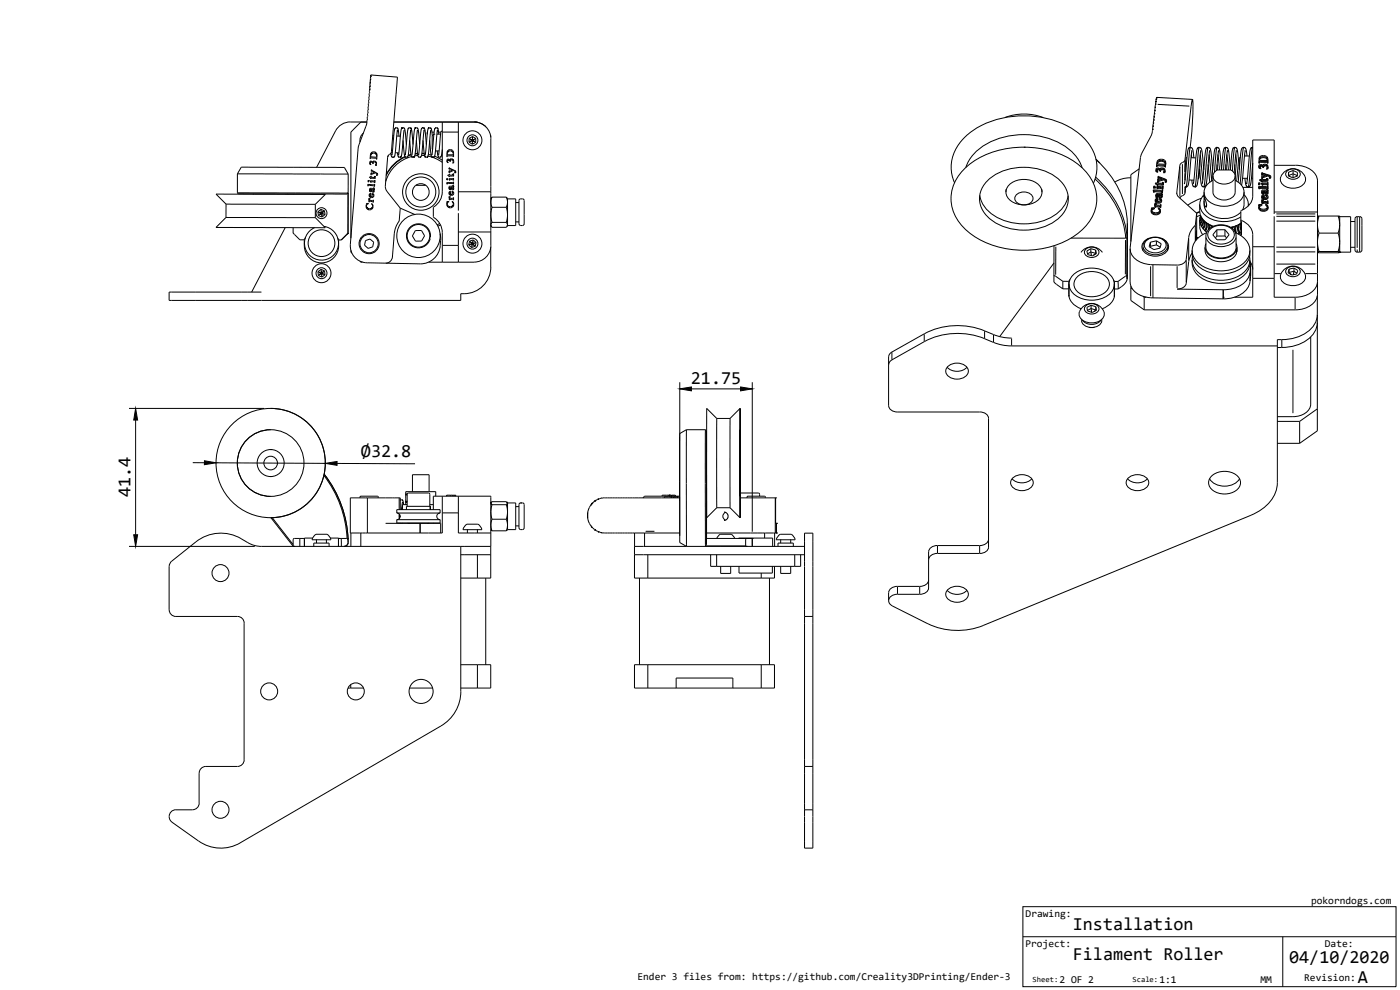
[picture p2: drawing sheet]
<svg xmlns="http://www.w3.org/2000/svg" width="420mm" height="297mm" viewBox="0 0 420 297" stroke-linecap="round" stroke-linejoin="round" font-family="sans-serif">
<defs><g id="words">
<g font-size="5.5">
<text x="207.3" y="115.1">21.75</text>
<text x="108.3" y="137">Ø32.8</text>
<text x="39.2" y="149.3" transform="rotate(-90 39.2 149.3)">41.4</text>
<text x="322" y="279">Installation</text>
<text x="322" y="288">Filament Roller</text>
<text x="386.9" y="289.1">04/10/2020</text>
<text x="407.5" y="295">A</text>
</g>
<g font-size="3.1">
<text x="307.8" y="275.2">Drawing:</text>
<text x="393.5" y="271.2">pokorndogs.com</text>
<text x="307.7" y="284.2">Project:</text>
<text x="397.6" y="284.1">Date:</text>
<text x="191.3" y="294.1">Ender 3 files from: https://github.com/Creality3DPrinting/Ender-3</text>
<text x="318" y="295">2 OF 2</text>
<text x="348" y="295">1:1</text>
<text x="378.2" y="295">MM</text>
<text x="391.4" y="294.2">Revision:</text>
</g>
<g font-size="2.4">
<text x="309.9" y="294.7">Sheet:</text>
<text x="339.9" y="294.7">Scale:</text>
</g>
</g></defs>
<!-- layer: Visible -->
<g fill="none" stroke="#000" stroke-width=".3">
<path d="M100.7 39.3l-5.7 10.9M108.3 36.6l-3 3v31.9M109.1 39.9l-.9 1.2-.1 1.5M110.1 36.6h-5a5 5 0 0 0-4.4 2.7M110.2 35l-.3 2.6-2.4 6.8-2.4 29a5.1 5.1 0 0 0 4.7 5.4M110.3 34.5v.1M110.3 34.5v.5M110.3 34v.5M110.4 34h-.1M110.4 33.5v.5M110.6 31l-.2 2.6M110.6 30.5v.5"/>
<path d="M110.6 30v.5M110.7 30h.1M110.8 28.5l-.1 1.5M110.8 28v.5M111 26.6h.1M111 26.6l-.1 1.4M111 26.1l-.1 .4M111 26.1h.1M111.2 23.5l.1-1 8 .6-1.8 22.4-1.1 1.6-.8 8.8M111.2 23.6h.1M111.2 23.6l-.2 2.4M118.2 36.6l25.2 .1"/>
<path d="M119.3 39l-.7 7-.4 1.1-.6-.1-.3-1M121.3 39l-.7 7.4-.4 .8-.6-.1-.3-1.2M123.3 39l-.7 7.4-.2 .6-.4 .2-.3-.1-.3-.5-.5-4.5M125.3 39l-.7 7.4-.2 .5-.3 .3-.5-.2-.2-.6-.4-4.3M127.3 39l-.7 7.2-.2 .7-.4 .3-.3-.1-.3-.5-.5-4.5M128.3 39.7l-.1 .6M129.3 39l-.7 7.4-.2 .5-.3 .3-.5-.2-.2-.6-.4-4.3M129.6 39.7h.7M131.3 39l-.7 7.2-.2 .7-.4 .3-.3-.1-.3-.5-.5-4.5M131.6 39.7h.7M132.3 39.7l-.7 6.8M132.7 36.6v20.9a6.1 6.1 0 0 1-2.7 4.8v2.7a6 6 0 0 1 2.7 4.8"/>
<path d="M132.7 39.6h4.9M132.7 39.4l-.4 .3M137.6 36.6v26.6M145.8 38.1l-1.8-1.2-1.7-.3a5.1 5.1 0 0 1 5 5M301.6 35.3a16.1 16.1 0 0 1 11.5 0M345.9 38.6l-.3 1.9-3.3 6.4-3.1 27.4a4.9 4.9 0 0 0 4.1 4.7l2.7 .4M345.9 38.6v.4M346 37.6v.5M346 38l-.1 .6M346.1 37.7l-.1 .4M346.1 36.7v.4M346.1 37.1v.6"/>
<path d="M346.2 35.8v.4M346.2 36.2l-.1 .5M346.3 35.8l-.1 .4M346.3 35.3v.5M346.4 35.2l-.1 .1M346.4 34.8v.4M346.5 33.9v.4M346.5 34.3l-.1 .9M346.5 33.4v.5M346.6 32.9v.5M346.6 33.3l-.1 .1M346.6 32.9v.1"/>
<path d="M346.6 33v.4M346.7 32l-.1 .9M346.8 31.5l-.1 .9M346.8 31.1v.4M346.8 30.6v.4M346.9 30.6l-.1 .1M346.9 30.3v.3M347 29.9l-.1 .3M347 29.6v.1M347 29.6v.3M347 29.7v.2M347.1 29.4l-.1 .2"/>
<path d="M347 29.4h.1M347.1 29.3v.1M347.2 29.2h.1M347.2 29.2l-.1 .1M347.2 29.2l10.7 .6M357.5 31.9l-1.9 16.1M357.5 31.9l.4-2.1 .1 3.9-.5 8.1M71.2 52.2l1.2-2h2h29l1.1 2M71.2 52.2h33.3M71.2 57.9h33.3M71.2 57.9a2.97 2.97 0 0 0 2.3 .3h30.6l.4-.3M71.2 52.2v5.7"/>
<path d="M76 58.2l.1 .1M86.5 58.2l-.1 .1M88 58.2v.1M104.5 57.9l-.1 12.1M104.5 52.2v17.8M110.3 55.3l2 .2 .2-.2-.1 .7-.2-.3-1.5-.1-.2 .2zM110.7 59.6l.3 .1-.1 .3 .2 .2h.8l.2-.2-.1 .7-.2-.2-.7-.1-.3 .2-.1-.5h.3zM110.8 53.1l.5 .1v-.4l.1 .4h1v-.3l.2 .4-.2 .2-1-.1-.1 .3zM110.9 58.2l.5-.2-.1 1h.2l.4-.2 .1-.5-.3-.2h.2l.3 .4-.1 .5-.3 .3-.7-.1-.3-.5zM110.9 58.5l.4-.1-.1 .6-.2-.1zM111 48.5l.4-.1 .4 .3 .3-.3h.4l.4 .4v.7h-.2l.2-.6-.3-.3-.5 .1-.2 .5-.2-.5h-.5l.1 .8-.3-.4zM111 56.6h1.1v-.3l.1 .1v1.1l-.4 .1-.2-.3a.35 .35 0 0 0 0-.4 .35 .35 0 0 0-.5-.1l-.1 .3 .4 .2-.1 .2-.4-.3z"/>
<path d="M111.1 47.7h.1M111.1 54.2l1.3 .1 .1-.2-.1 .7-.1-.2-.6-.1-.4 .2zM111.3 52.5h.1M111.4 45.9l.7-.3 .8 .3 .2 .5v1.4l-.3-.3-1.4-.1-.3 .3zM111.4 50.9l1.7 1 .2 .7-.3-.1 .1-.4-.4-.3-1.4 .7 .1-.7 .2 .2 .8-.3-.8-.4-.2 .1zM111.4 46.2l.5-.3 .8 .2 .3 .4v.7l-1.7-.1zM111.5 56.8h.5l.1 .5h-.3zM111.9 49.2h.1M112.4 52.9h.1M112.4 54.8h.1M115.7 55.9l.4 1.4 4 5.1M116.5 46.7l-.1 .3"/>
<path d="M117.4 45.7h.3M117.9 40.7h.3M118.6 45.8l1.1 .1M119.1 40.8l1.1 .1M119.7 40.9l-.3-2.2-.2-.3-.4-.1-.3 .4-.2 .9-.7 6.9M121.5 47a11.6 11.6 0 0 0-5.6 5.4M121.6 47.1a11.5 11.5 0 0 0-5.7 5.6M122 43.4l-.5-4.4-.2-.6-.5-.1-.3 .3-.2 .8-.7 7.1M123.4 46.3l-.9 .3M123.4 46.5l-.9 .3M123.5 47a11 11 0 0 0-7.7 7.4M124 43.4l-.5-4.4-.2-.6-.5-.1-.3 .4-.2 .9-.7 6.9"/>
<path d="M124.8 55.6h3M124.8 55.6a2.51 2.51 0 0 1 3 0M125.3 46l-.7 .1M125.3 46.1l-.7 .1M125.4 46.7l-.9 .1M126 43.4l-.5-4.4-.2-.6-.5-.1-.3 .3-.2 .8-.7 7.1M126.5 46.6l.9 .1M126.6 46.1l.7 .1M126.6 46h.7M127.8 55.6a2.51 2.51 0 0 1 .3 3.7 2.51 2.51 0 0 1-3.7 0 2.51 2.51 0 0 1 .4-3.7M128 43.4l-.5-4.4-.2-.6-.5-.1-.5 .9-.7 7.3M128.5 46.8l2.5 .9 1.7 1"/>
<path d="M128.6 46.3l.8 .2M129.7 40.8l.1 4.1M129.7 40.7l-.2-2-.3-.4h-.4l-.5 1.1-.7 7.1M130.2 40.2h.1M130.2 40.2v.1M130.2 40.2l-.5 .6M130.4 46.9l2.3 1.2M130.7 45.3h1.1M131.1 40.2h1.1M131.7 40.2l-.3-1.6-.3-.3-.4 .1-.4 1.4-.7 6.7M132.7 45.3h.1M132.7 44.9l-.2 1.8-.4 .5-.4-.1-.2-.3-.3-1.5"/>
<path d="M134.2 47.9l.4-.1 .4 .3 .3-.4h.4l.4 .4v.7l-.2-.1 .1-.6-.5-.2-.4 .6-.2-.4h-.4l-.2 .4 .2 .3-.4-.3zM134.3 52.5h.5v-.3l.1 .3h1v-.3l.2 .2-.1 .4h-1.1v.3zM134.6 45.4l.4-.1 .7 .1 .3 .4v.6h-1.7v-.5zM134.8 50.3h.1M134.8 50.3v.5M134.8 51.9h.1M134.8 50.8h.1M134.8 51.2h.1M134.8 56l1.2-.3 .1 1.1-.4 .1-.3-.3a.35 .35 0 0 0 0-.4 .35 .35 0 0 0-.4 0l-.2 .3 .4 .2-.1 .2-.3-.3zM134.8 57.6l.5-.2v1h.2l.4-.4-.3-.6 .2 .1 .4 .4-.1 .5-.5 .2-.5-.1-.4-.4zM134.8 50.3l1.7 .9 .3 .3-.3 .3v-.4l-.4-.3-1.3 .8M134.8 51.2v.7"/>
<path d="M134.9 50.7l-.1 .1M134.9 50.6h.1M134.9 50.6l.9 .4-.8 .4-.2-.1M134.9 57.8l.3-.1v.7l-.3-.2zM135.1 48.5h.1M135.2 56.1h.1M135.3 56.1h.5l.1 .5h-.3zM135.6 57.4h.1M136.1 59.3l-.1 .2h-.8l-.3-.2 .1-.3-.3 .1 .3 .4h-.3l.2 .5 .1-.2h1l.1 .2M136.1 54.6l-.2 .2h-1.9l.2 .5 .1-.3h1.7l.1 .3M136.1 53.4l-.1 .2h-1.3l.2 .5 .1-.2h.3h.7l.1 .2M136.1 47l-.2-.2h-1.6l-.2 .3 .1-1.5 .2-.4 .9-.3 .6 .4 .2 1.8"/>
<path d="M136.1 54.1h.1M136.1 59.3h.1M136.1 55.3h.1M136.1 54.6h.1M136.1 53.4h.1M136.1 47.1h.1M136.1 53.4v.7M136.1 54.6v.7M136.1 59.3v.7M137.6 57.5h9.7M140.8 42.7l1 .6M140.8 41.5l.9 .6"/>
<path d="M140.8 41.5v1.2M141.7 42.1l-.9 .6M141.7 42.1h.1M141.8 42.1h-.1M141.8 42.1h.1M141.8 42.1l1 .6M141.8 42.1v1.2M141.8 41v1.1M141.8 41l-1 .5M141.8 41l1 .6M142.8 42.7l-1 .6M142.8 41.6l-1 .5"/>
<path d="M142.8 41.6v1.1M147.2 40.5l.1 .6M147.3 41.6v15.9M147.3 57.5v12.1M147.7 59.1l-.4 1.5 .4 1.6M147.7 59.1l-.4 .6M147.7 59.1h4.3M152 59.1l.3 .6M152 59.1l.3 1.6M152.3 59.7v1M152.3 59.7h2.5v8h-2.5M155.8 59.9l1-.2 .5 .5v7l-.2 .4-.8 .1a1.18 1.18 0 0 1-.6-1.5z"/>
<path d="M286.5 54.8a12.1 12.1 0 0 1 4-14.5 28.5 28.5 0 0 1 29.7-2.6 15.1 15.1 0 0 1 9 12.1 11.3 11.3 0 0 1-1.1 5.2M289.4 50.7a27.3 27.3 0 0 1 25.5-5.6 19.4 19.4 0 0 1 13.5 10.4 12.1 12.1 0 0 1-4.4 14.1 28.2 28.2 0 0 1-33.4 0 12.1 12.1 0 0 1-1.2-18.9zM289.9 50.2a15.8 15.8 0 0 1 12.6-9.3 22 22 0 0 1 19.8 5.2 11 11 0 0 1 2.5 4.3M294 58.6a10.8 10.8 0 0 0 8.8 8 16.4 16.4 0 0 0 15.8-3.8 7.8 7.8 0 0 0 2-4.1M296 54.5a16.7 16.7 0 0 1 22.5 .1 7.5 7.5 0 0 1-1.8 11.7 17.2 17.2 0 0 1-19.8-.8 7.3 7.3 0 0 1-.9-11zM301.9 56.8v.8M305.1 58.3a3.2 3.2 0 0 1 4.9 .8 2.22 2.22 0 0 1-2.7 2.4 2.1 2.1 0 0 1-2.5-2.8zM307.3 44.2h.1M307.4 44.2h.1M312.7 56.8v.9M328.6 53.7a27 27 0 0 1 9.2 17.8M328.8 53.1a27.2 27.2 0 0 1 9.5 18.3"/>
<path d="M328.9 47.8l1.2 1.1M328.9 47.8a27 27 0 0 1 9.4 19.1v16.8M339.4 53.3a8.5 8.5 0 0 0-4.8 1.3M341.9 50.7l-2.5 1.7v20.1M346.1 57l.2 .5M346.2 56l.2 .5M346.2 56l.2 .2M346.2 56l.3-.1 .1 .1M346.3 57.5v.2M346.3 57.3v.2M346.3 57.3h2.2l.3 .3M346.3 57.3v.4"/>
<path d="M346.4 57.6l2.4 .1M346.4 56.2v.3M346.6 56.3l-.2 .2M346.6 56.3h.1M346.6 56l-.2 .2M346.6 56v.3M346.8 55v.2l.2 .1M346.8 55l.2 .1M346.8 54.9v.1M346.9 58.6v.5l.4 .2M346.9 50.9l.1 .5 .4 .3M347 58.6v.1"/>
<path d="M347 58.6h.1M347 55.3l.4 .4M347 55.1l.4 .3M347 55.1v.2M347 58.7l.5 .2M347.1 49.7l.3-1.5 .6-.4h.8l1 .6-.1 1.5M347.1 49.7l.1 .3M347.1 59.8h.2v.7l-.5-.4M347.1 59.8l-.3 .3M347.1 59.8v.3M347.2 51l.2 .4M347.2 51h.1"/>
<path d="M347.2 49.7v.3M347.2 56l.1 .4M347.2 49.7h-.1M347.3 49.8l2.3 .1M347.3 49.8l-.1 .2M347.3 49.5l-.1 .2M347.3 49.5l2.3 .1M347.3 49.5v.3M347.3 59v.3M347.3 48.9v.1M347.4 55.7h.1M347.4 55.4v.3"/>
<path d="M347.4 56.3v.1M347.4 51.4l-.5-.3 .2-.6 .4-.1 .6 .3 .8-.3 .7 .4v.6l-.2 .2M347.4 56.7h-.1M347.4 51.4v.3M347.4 56.3l-.1 .4M347.4 56.4h-.1M347.4 54.3l.2 .2M347.4 54.3h.1M347.4 51.4h.1M347.5 55.2l-.1 .2M347.5 55.2l-.1 .5M347.5 55.2l1.2 .1"/>
<path d="M347.5 58.9l-.2 .4M347.5 58.9l-.2 .1M347.5 59.5l-.6 .1-.2 .6 .3 .3 .6 .2M347.5 59.5v1l.8-.4v-.3l-.4-.2M347.5 59.5l-.1 1M347.5 56.5l1.4 .2M347.5 56.5h-.1M347.5 56.2l-.1 .1M347.5 56.2l1.3 .1 .1 .2M347.5 54.6v.3l1.3 .1 .2-.1-.2-.2M347.5 54.6v.4M347.5 56.2v.3"/>
<path d="M347.5 54.6l-.2 .3h-.5M347.5 53.3l.2-.5 2 .9 .4 .4-.2 .3M347.5 53.3l.1 .3M347.5 53.3h.1M347.6 58.6l.4 .8M347.6 58.6l-.6 .1M347.6 58.3l-.6 .3M347.6 58.3l.4 .8M347.6 54.2l-.1 .1M347.6 53.7v.1M347.6 54.2v.3M347.6 58.3v.3"/>
<path d="M347.6 53.7h.1M347.6 53.7l-.2 .6M347.6 53.3v.3M347.6 51l.4 .1 .2 .3M347.6 51l-.4 .1M347.6 50.7l-.4 .3M347.6 50.7l.5 .1 .1 .4M347.6 50.7v.3M347.7 54.4l-.1 .1M347.7 54.2h-.1M347.7 54.2v.2M347.7 53.5l-.1 .1"/>
<path d="M347.7 53.2l-.1 .1M347.7 53.2h.1M347.7 53.2v.3M347.7 53.4l.2 .1M347.7 53.4v.1M347.7 53.2h.2M347.7 53.2v.2M347.8 54.4h-.1M347.8 54.1l-.1 .1M347.8 58.6l.6 .1M347.8 54.1v.3M347.9 53.2l.9 .4-1.1 .3-.1-.2"/>
<path d="M347.9 53.5l.5 .2M347.9 53.2v.3M347.9 59.6v.3l.4 .2M347.9 59.6l.5 .1 .2 .5-.4 .4-.6 .1M348 59.4h.2M348 59.1h.2M348 59.1v.3M348.2 51.4h.1M348.2 51.2v.2M348.2 59.1v.3M348.3 51.1v.3M348.3 51.1l-.1 .1"/>
<path d="M348.4 58.4l.1 .2-.1 .3-.6-.3M348.4 58.4l-.7-.1 .1 .3M348.4 58.7l.1 .1M348.4 58.4v.3M348.4 57.9l.4 .4M348.4 57.9l.2 .1M348.4 57.9v.2M348.5 51l-.2 .4M348.5 50.7l-.2 .4M348.5 50.7v.3M348.6 58l-1.5 .2-.2 .5 .4 .3M348.6 58v.1"/>
<path d="M348.6 48.1l1 .4v.8l-2.2-.1-.1-.3M348.6 48.1l-.9 .2-.4 .6M348.6 48.4l.8 .2 .3 .5M348.6 48.4l-1 .2-.3 .5M348.6 48.1v.3M348.7 55.5h-1.2l-.1 .2M348.7 55.3v.2M348.7 50.9l-.2 .1M348.7 58.7v.2M348.7 50.7h-.2M348.7 50.7v.2M348.7 58.8v.5l-.5 .1"/>
<path d="M348.7 58.9l-.5 .2M348.8 57.6h.1M348.8 57.6v.3M348.8 58.2l-.1 .5M348.8 58.3l-.3 .1 .2 .3M348.8 55h.1M348.8 54.7l.4 .3M348.8 54.7v.3M348.9 56.5h.1M348.9 56.5l.1 .3M348.9 56.9l-.2 .2-2.6-.1 .2 .7M348.9 56.9l-.1 1"/>
<path d="M348.9 56.9l-.1 .7M349 56.5v.3M349 50.9l.4 .2M349 50.9h-.3M349 50.6l-.3 .1M349 50.6l.4 .2v.3M349 50.6v.3M349 55.8l-.2 .2h-1.6l.1 .7M349 55.8v1M349 55.8v.7M349.2 55l-.1 .4-.4 .1M349.2 55l-.5 .3"/>
<path d="M349.2 54l.5 .2M349.2 53.7l.6 .3-.1 .2M349.2 54l-1.4 .4M349.2 53.7v.3M349.2 53.7l-1.4 .4M349.2 51.5l.2 .4M349.2 51.4l.2 .2M349.4 51.6v.3M349.4 51.1l-.2 .3M349.6 49.9l.1 .1M349.6 49.6l.1 .3M349.6 49.6v.3"/>
<path d="M349.6 51.4v.1M349.6 51.5l-.2 .4M349.6 51.1v.4M349.7 49.9v.3M349.7 49.9h.1M349.7 54.3l.2 .4M349.7 54.2l.2 .2M349.8 48.8l-.1 1.4M349.9 54.4v.3M350.1 54.2l-.2 .5M353.2 57.8l.1 .7 .4 .6 5.4 4.9M355.6 48l-.2 .4-1 .7-.3 .4-.9 8.3"/>
<path d="M355.8 56.1l-.2 2.1-1.2 .8-.3 .5M356.2 47.2l-.2 .1-.2 1.8-.1 4.8M356.8 54l1.5 .1M357.4 47.3l1.5 .1M357.5 41.8l-.3 2.4M357.7 45.2l-1 9.9-.4 .9h-.7M358.3 47.4l-.4-2.7-.4-.4h-.5l-.4 .4-.2 .8-.9 9.6M359.7 53.5l-.1 .1M360 48.1h.1M360 48.1l.1 2.6-.4 2.8v-1M360.4 45.2l-.9 9.2-.3 1.2-.3 .4-.4 .1-.4-.2-.4-1.9M360.5 59.5l-1.8 .8-2.2 1.3"/>
<path d="M361.1 49.6h.3M361.3 51l-.6-5.9-.3-.7-.6-.2-.4 .3-.3 1-1 9.6M361.4 58.7l.7 2.5-.2 .9-.3-.2-.2-.7zM361.4 57.7v1.1M361.4 58.4a4.2 4.2 0 0 0 1.2 6.9 9.6 9.6 0 0 0 9.8-.2M362.6 49.6h.1M362.6 49.3l.5 5.4M363.1 45.2l-1 9.5-.2 1-.5 .4-.6-.2-.3-.5-.5-4.7M363.8 49.6h.2M363.9 51l-.6-5.9-.2-.7-.6-.2-.5 .3-.2 1-1 9.6M364 54.1a3.7 3.7 0 0 0-2.6 3.6 3.7 3.7 0 0 0 2.7 3.5 7.3 7.3 0 0 0 8.7-1.7 3.6 3.6 0 0 0-2.1-5.4M364 57.7a3.4 3.4 0 0 0 4.8 2.1 2.52 2.52 0 0 0 1.9-2.1"/>
<path d="M364 52.9v4.8M364.8 51.3l.6-.3h4a2.1 2.1 0 0 1 1.3 2.3 2.1 2.1 0 0 1-2 1.7 3.6 3.6 0 0 1-4.7-1.9 1.95 1.95 0 0 1 .8-1.8zM365.2 49.6h.1M365.3 49.3l.1 1.7M365.7 45.2l-.6 5.9M366.5 49.6h.2M366.6 51l-.6-5.9-.3-.7-.6-.2-.4 .4-.3 1-.8 8.8M367.9 49.6h.1M367.9 49.3l.2 1.7M368.4 45.2l-.6 5.8M369.1 49.6h.3M369.3 51l-.6-5.9-.3-.7-.6-.2-.5 .4-.2 .8-.5 5.6"/>
<path d="M370.6 49.6h.1M370.6 49.3l.4 5M370.6 52.4h.2M370.7 52.9v4.8M371.1 45.2l-.7 6.7M371.8 49.6h.1M371.9 51l-.6-5.9-.2-.7-.6-.2-.5 .4-.2 .8-.5 5.6M372.2 47.2a3.3 3.3 0 0 0-.3 2.6v1M372.9 53.5h1.5M373 56.2h3M373.4 58.4l1 1.6 .2 1.8v-.5M373.4 57.7l-.1 4.1-.4 1.2"/>
<path d="M373.5 46.8h1.4M373.7 45.2l-1.1 10.4M374.2 46.8l-.3-2.2-.5-.4-.5 .1-.3 .5-.2 1-.8 8.8M375.6 53.5h.4M376 44.2l-.5 .2-.4 .8-1 9.9M376 48.9l-.5 5.7-.3 1.1-.3 .3-.4 .1-.5-.3-.4-2.3M377.7 55l.2 .4M377.7 55l.2 .2M377.7 55h.4M377.7 56.1l.2 .4M377.8 49.8v.6l.5 .3M377.8 49.8l.4-.4 .7 .2 .3-.3h.6l.6 .3 .1 .5"/>
<path d="M377.8 49.8l.2 .4 .4 .1M377.8 48.7h.1M377.9 55.2v.2M377.9 56.5v.2M378 56.5h2.3l.1 .2M378 48.8l-.1 .1M378 56.4l.1-.2h2.1l.2 .2M378 48.5l-.2 .5 .2-1.8 .9-.5 .9 .1 .5 .4 .2 1.8-.2-.5M378 48.5h2.3M378 56.4l-.1 .3M378 48.5v.3M378 56.4l-.1 .1"/>
<path d="M378.1 55l-.2 .4M378.1 55l-.2 .2M378.1 53.9l.3 .1M378.2 47.4l.7-.4 .9 .1 .5 .4v.6h-2.3zM378.4 54.3l.4 .3M378.4 54l.4 .3M378.4 50.6l-.1 .1M378.4 50.3l-.1 .4M378.4 54v.3M378.5 49.9l.4 .1 .2 .4M378.5 49.9l-.4 .2M378.5 49.6l-.4 .3 .3 .4"/>
<path d="M378.5 49.6l.6 .5M378.5 49.6v.3M378.7 57.5v.5l.4 .3M378.7 59l.1 .6 .8 .3M378.7 59l.2 .4 .7 .2M378.7 57.5v.3l.4 .2M378.7 54.9h1.6l.2-.2-.1 .9M378.7 54.9l.2 .8M378.7 55l.2 .4M378.7 53.6l.1 .3h1.4l-.1-.3M378.7 53.3h.1M378.7 52.2h.1"/>
<path d="M378.8 53.3v.2M378.8 52.5l-.1-.7 2.2 .8 .5 .4M378.8 52.2v.3M378.8 54.3v.3M378.8 54.3h.1M378.8 52.4h.1M378.8 52.4v.1M378.8 53.2v.1M378.8 52.1v.1M378.8 52.1v.3M378.8 53.2v.3M378.8 58.9l.5-.1v.6l-.5-.2z"/>
<path d="M378.8 54.4h1.2M378.9 52.4h.1M378.9 52.1h-.1M378.9 52.1h.1M378.9 52.1v.3M378.9 53.4l-.1 .1M378.9 53.1l-.1 .1M378.9 55.6v.1M378.9 53.1v.3M378.9 55.4v.3M378.9 55.4h.1M379 55.4h1.2l.2 .2"/>
<path d="M379 55.4l-.1 .1M379 59.1l-.2 .1M379 55.1l-.1 .3M379 55.1h1.3l.1 .3M379 55.1v.3M379 58.8v.3M379 52.1l1 .3-1 .4-.3-.2v1.3h-.6v.3l.3 .1M379 52.4l.6 .2M379 52.1v.3M379.1 53.3l-.2 .1M379.1 53l-.2 .1M379.1 53v.3"/>
<path d="M379.1 58v.3M379.1 50.1v.3M379.1 50.1h.1M379.2 47.3l.8 .2 .3 .5M379.2 47.3l-.8 .2-.4 .5M379.2 50l-.1 .4M379.2 47v.3M379.3 59l-.3 .1M379.3 57.9l-.2 .4M379.3 57.9l-.2 .1M379.3 57.5l.5 .8M379.3 57.5l-.5 .1"/>
<path d="M379.3 57.3l-.5 .2 .5 .4M379.3 57.3l.5 .7M379.3 57.3v.2M379.4 49.9l-.2 .4M379.4 49.6l-.2 .4M379.4 49.6v.3M379.5 49.8l-.1 .1M379.5 49.5l-.1 .1M379.5 49.5v.3M379.6 57.5h.5M379.6 59.6v.3M379.8 58.5v.3l.4 .2"/>
<path d="M379.8 58.5l.4 .3-.4 .5-.4 .1v-1l-.5 .2-.2 .4M379.8 58.5l.5 .1 .3 .4M379.8 58.3h.3M379.8 58h.3M379.8 58v.3M379.9 49.8l.4 .2M379.9 49.8h-.4M379.9 49.5h-.4M379.9 49.5l.4 .2v.3M379.9 49.5v.3M380 54.1h-1.2v.5M380 54.1v.3"/>
<path d="M380.1 58v.3M380.1 57.3l.2 .2-.1 .2-.6-.1M380.1 57.3h-.7l.2 .3M380.1 57.5l.1 .2M380.1 57.3v.2M380.1 56.8l.4 .3M380.1 56.8l.2 .1M380.1 53.9v-.4l.4 .4M380.1 53.9h.1M380.1 56.8v.2M380.2 50.3l.1 .4M380.2 50.3l.1 .1"/>
<path d="M380.3 56.9h.1M380.3 56.9v.1M380.3 56.9l-1.4 .1-.2 .5M380.3 48.7l.1 .2M380.3 48.7l-2.3 .1M380.3 48.5v.2M380.3 50.4v.3M380.3 50l-.1 .3M380.4 52.8l.6 .2M380.4 56.7l.1-.9-.4 .2h-2.4l.2 .7M380.4 52.5l.6 .3v.3M380.4 52.8l-1.3 .5"/>
<path d="M380.4 48.7h.1M380.4 52.5v.3M380.4 55.4v.2M380.4 56.4v.3M380.4 56.4h.1M380.4 55.4h.1M380.4 52.5l-1.3 .5M380.5 53.9v.4l-.5 .1M380.5 53.9l-.5 .2M380.5 57.1l-.1 .4M380.5 57.7v.4l-.4 .2M380.5 50.1l-.2 .6"/>
<path d="M380.5 57.1l-.3 .2 .3 .4M380.5 57.7l-.4 .3M380.5 50.1l-.2 .3M380.6 59l-.3 .7-.7 .2M380.6 59l-.4 .5-.6 .1M381 53.1l.1 .4M381 53.1l.1 .1M381.1 53.2v.3M381.4 53l-.3 .5M381.4 53l-.3 .2M382.4 49.6h6.3a6.5 6.5 0 0 1 6.6 3.9l.1 10.1M385.1 51.9a3.8 3.8 0 0 1 4.1-1.1 3.8 3.8 0 0 1 2.6 3.3 4.2 4.2 0 0 1-6 1.9 2.36 2.36 0 0 1-.7-4.1z"/>
<path d="M386.1 51.5a2.42 2.42 0 0 1 4.1 .7 2.32 2.32 0 0 1-2.2 1.6 2.32 2.32 0 0 1-2.2-1.6zM386.7 51.7l1.4-.5 1.3 .5-.1 1.1-1.3 .5-1.3-.5zM388.1 52.1l-1.4 .6 .3 .2M388.1 52.1l-.1 1.2M388.1 51.2v.9M388.1 52.1l1.2 .6M389.3 52.7l-.2 .2M67.8 65.2l26.8 .1M67.8 65.2l-3 3 32.8 .1-3-3M67.8 61.2l-3-3 32.8 .1-3 3M67.8 61.2l26.8 .1M67.8 61.2v4"/>
<path d="M85.6 68.3l-10.1 19.3M88 68.3v1.7l2 2h1.3M91.3 72a5.7 5.7 0 0 0 4.3 6.8 5.2 5.2 0 0 0 6-5.1M91.7 71.2l-.4 .8M94.6 61.3v4M95.4 63.6l1 .4M95.4 63.6l.2 1.1M95.6 64.7l1 .4M96.3 62.8l.2 1.1M96.3 62.8l-.9 .8M96.3 62.8l1.1 .4M96.4 64l-.8 .7"/>
<path d="M96.4 64h.1M96.5 63.9l-.1 .1M96.5 63.9v.1M96.5 64l1.1 .4M96.5 64l.1 1.1M96.6 64.5h.1M96.6 63.9h.1M97.2 67.9a5.1 5.1 0 0 1 3.8 7.4 5.1 5.1 0 0 1-8.2 1.1 5.1 5.1 0 0 1 1.6-8.1M97.4 63.2l-.9 .7M97.4 63.2l.2 1.2M97.6 64.4l-1 .7M101.3 71.5l.3 .5"/>
<path d="M101.6 72h.8M101.6 72.2v1.5M101.6 72v.2M104.4 70l-2 2M104.4 70h.1M104.5 70l-2.1 2M105.3 75.1v.6l.3 .3M108 78.4l.3 .3h.5M109.7 72.2l1.3-.5 1.1 1-.3 1.4-1.3 .4-1.1-.9zM109.9 61.1v.9l.2 .6 .5 .3h.8l.5-.6v-.7l-.4-.5 .3 .5-.1 .7-.4 .3-.8-.1-.4-.3-.1-.5 .6-.6M109.9 61.1h.1M109.9 61.1h.7"/>
<path d="M110.6 61.1h.1M110.8 60.6h.1M120.1 62.4l-.3 3.9-.9 1.6-.5 1.7-.6 7.5a2.01 2.01 0 0 1-2.1 1.9M120.1 62.4l4.4 2M124.7 69.2h1.8l.9 1.5-.9 1.6-1.8 .1-.9-1.6zM128.6 78.7h13.7M129 71.1l.2 .1M129.2 71.2a3.6 3.6 0 0 0-4.9-3.8 3.6 3.6 0 0 0-1.1 6.1 3.6 3.6 0 0 0 5.9-1.9h-.2M132 67l-.8 .5M132.1 70.1l.2 2M132.2 67.5l-.8 .4M132.2 72.1a6.2 6.2 0 0 1-6.1 7.1l-16.3-.4"/>
<path d="M132.7 69.8v8.9M132.7 73.6h4.9M134.1 60.5h.7l-.6 .4 .1 .8 1 .3 .7-.5-.2-1 .4 .6-.2 .8-.7 .4-.8-.2-.4-.6zM134.8 60.5h.1M136.1 60h.1M137.6 64v14.7M137.6 69.6h9.7M140.7 73.5l.8 .8M140.9 72.4l.8 .7M140.9 72.4l-.2 1.1M141.7 73.1l-1 .4M141.7 73.1l.1 .1"/>
<path d="M141.8 73.2l.8 .7M141.8 73.2l-.3 1.1M141.8 73.1h-.1M141.8 73.1v.1M142 72l-.2 1.1M142 72l-1.1 .4M142 72l.9 .8M142.6 73.9l-1.1 .4M142.9 72.8l-1.1 .3M142.9 72.8l-.3 1.1M147.3 74.2v5.9a8.1 8.1 0 0 1-9 8v2h-87.5v-2.5h27.7M147.3 69.6v4"/>
<path d="M147.3 67.7l.1 .2M147.3 73.6a5 5 0 0 1-5 5M147.7 66.7l-.4 .7 .4 .8h4.3l.3-.7M147.7 62.2l-.4 2.1 .4 2.4M147.7 66.7h4.3M147.7 62.2h4.3M152 66.7l.3 .8M152 62.2l.3 2.3M152.3 67.5v.2M152.3 60.7v3.8M152.3 64.5v3M152.3 64.5l-.3 2.2"/>
<path d="M152.3 60.7l-.3 1.5M152.3 67.7l-.1 .2M154.8 60.8h.9M154.8 66.6h.9M307.3 61.5a4.9 4.9 0 0 1-5.4-3.9 4.5 4.5 0 0 1 4.4-3.7 5.7 5.7 0 0 1 6.3 3.1 3.8 3.8 0 0 1-3.4 4.2l-1.9 .3M316.3 73.7v10.9l2.7 2.1M316.3 78.9l-16.3 22.1M321.4 71.4l16.5 .1M324.4 75.7a3.9 3.9 0 0 1 6.4 0M325.7 74.9a2.42 2.42 0 0 1 4.1 .8 2.32 2.32 0 0 1-2.2 1.5 2.32 2.32 0 0 1-2.2-1.5zM327.4 75.6l.2 1.1M327.4 74.6l-1.2 .7 .2 1.1 1.5 .4 1.2-.7-.3-1.1"/>
<path d="M327.4 74.6l1.4 .4M327.4 75.6l-1 .6M327.4 74.6v1M327.4 75.6l1.4 .4M328.8 76l-.6 .6M328.8 75v1M328.8 76l.1 .2M337.9 71.5l.4-.1-.1 11.4M339.2 74.7v9.9M343 75.2l.1-1.8 .5-1 1.2-.9 1.5-.4 2 .3 1.5 1 .5 1.1 .1 1.7M344.9 71.5a2.53 2.53 0 0 0-2.2 2.3 2.53 2.53 0 0 0 1.8 2.6 4.6 4.6 0 0 0 6.1-1.7 2.63 2.63 0 0 0-2.1-3.2M345.2 73.9v.3"/>
<path d="M345.2 72.7v1.2M345.5 63.1l.3 1 1 .4M345.6 62.4l.1 .1M345.6 62.7v-.3h.9v.3l-.6 .2-.2 .4M345.6 63l.2 .5 .9 .3 1-.1 .4-.6M345.6 63v.2M345.7 62.5v.1M345.7 62.6l-.2 .5 .2 .6 1.1 .5M346 79.4v10M346.5 62.4l-.6 .2-.3 .4M346.5 61.6l.2 .4M346.6 61.5h.1"/>
<path d="M346.6 61.1l.3-.1-.1 .3M346.6 61.1l.3 .4h-.4M346.6 61.2l.1 1.1M346.7 60.1l.2 .6 .7 .3M346.7 62v.3M346.8 61.9l-.1 .1M346.8 61.9l-.1 .4M346.8 62.1h1.3M346.8 64.2v.3M346.8 61.3l1.2 .3 .4-.2M346.8 60.1h.1M346.8 61.3h.1"/>
<path d="M347 61.1v.4M347 72.2l1.5 .9-.4 1.4-1.8 .4-1.4-.9 .3-1.3M347 72.2l-1.8 .5M347 73.5l-1.8 .4M347 72.2v1.3M347 73.5l1.2 .7M347.1 60.1h.2M347.1 60.1l-.2 .2M347.6 62.4v.3l.5 .5M347.6 62.4l.7 .6-.2 .6-.4 .4M347.6 62.4l.5 .7M347.6 60.7v.3"/>
<path d="M347.7 64.3l-.9 .2M347.7 64l-.9 .2M347.7 64v.3M348.1 62.1l.1 .1M348.1 61.8l-1.3 .1M348.1 61.8l.1 .1M348.1 61.8v.3M348.2 62.2l.1 .1M348.2 61.9l.1 .1M348.2 61.9v.3M348.3 63.4v.1M348.3 63.5l-.6 .8"/>
<path d="M348.3 62.3h.1M348.3 62v.3M348.3 63.2v.3M348.3 62v.1M348.4 61.4l-.1 .9M348.4 61.4l-.1 .7M348.6 60.4l-.3 .4-.7 .2M348.6 60.4h.1M348.6 60.1v.3M357.8 75.1v1M357.8 78v.9M357.8 75.9l-1 2.1-.8 7a2.5 2.5 0 0 1-2.7 1.7l13.8 .2"/>
<path d="M357.8 76.1a6.4 6.4 0 0 0 5 5.5 10.5 10.5 0 0 0 11.5-2.9l.7-1.7 .1-.9M357.8 78.9a6.4 6.4 0 0 0 5 5.6 10.5 10.5 0 0 0 11.5-3l.7-1.7 .1-.9M357.9 77a5.9 5.9 0 0 0 4.7 6.5 10.8 10.8 0 0 0 11.5-2.7 4.7 4.7 0 0 0 .9-3.8M358.7 67.6v4.8M358.7 67.6l-1.2 1.5-.6 1.6-.9 7.1a2.5 2.5 0 0 1-2.7 1.7l-7.3-.1M359 72v-2.7l-.2 2.9M359.1 64l-.4 3.6M359.1 64v7.2M359.1 71.2l.5 .1M359.1 71.2v.7M360 61.3l.1 2a5 5 0 0 0 3.3 4.3M360 66l.1 2.5 .8 1.9"/>
<path d="M360.1 66.1v.2M360.1 63.5l-1 .4M360.1 66.3v.1M360.1 63.6l-1 .4M360.1 66.3l.1 .8M360.2 67.1l.8 1.5M360.3 64.5l-1.1 .5M360.3 64.7l-.2 1.6M360.3 64.7h.1M360.3 64.6v.1M360.4 65.2l-.3 .1M360.4 65l-.3 .3"/>
<path d="M360.5 65.9l-.4 .2M360.5 65.1l-.4 .5v-.3M360.6 65.2l-.5 1M360.7 65.3l-.6 1.1M360.7 66.6l-.5 .5M360.8 65.5l-.6 1.5M360.9 65.6l-.2 1.1-.5 .4M361 68.5v.1M361 65.8v.9l-.5 1M361 68.6l.7 .7M361 68.6l.2 .1M361.1 67.2l-.6 .5 .1 .3"/>
<path d="M361.1 66v1l-.5 1M361.3 66.2l.1 1.1-.5 1.2M361.4 60.2a4.9 4.9 0 0 0 5.1 5.3 7.2 7.2 0 0 0 5.9-1.9M361.5 66.3l.2 1.1-.6 1.3M361.6 69.2l.1 .1M361.6 67.6l-.7 .9M361.6 74.2v.9M361.7 69.3l.5 .3M361.7 66.6l.4 1-.5 1.6M361.9 73.1a3.2 3.2 0 0 0 2.9 4.3 5.4 5.4 0 0 0 6.3-2.4M361.9 66.7l.4 1.1-.4 1.3-.1 .3-.1-.1M362.1 69.8a5.6 5.6 0 0 0-4 6.9 9 9 0 0 0 9.5 4.5 7.8 7.8 0 0 0 7.4-5.3 5.7 5.7 0 0 0-4.2-6.1"/>
<path d="M362.3 68l-.7 1.1M362.3 67l.4 .8-.1 1.2M362.5 67.1l.5 .6v.9M363 68.1l-.1 .6M363.4 67.6l-.2-.1 .3 .7M363.4 67.6l.8 .3M363.4 67.6l.4 .5M365.2 70.8l-.4 .6M365.2 68.9v1.9M367.6 68.9l1.3 1.5-1.2 1.5-2.5 .1-1.2-1.6 1.2-1.5M367.6 68.9h-2.4M367.6 70.8h-2.4"/>
<path d="M367.6 68.9v1.9M367.6 70.8l.5 .6M369.8 68.1l-.2 .3M369.8 68.1v.4M370 68.1l-.6 .1M370 68.1l.2-.1-.2 .7M370 68.1h-.2M370.7 68l.3 1.9M370.8 67.8l-.3 .7 .1 .9M370.8 75h.3M370.9 74.6h.3l-.1 1M371 73.1l.2 1.5"/>
<path d="M371 74.2a4.1 4.1 0 0 1-4.6 3.2 4.1 4.1 0 0 1-4.5-3.2v-3.6l.5-1.3 .6-.7 1.1-.7 2.4-.5 2.4 .6 1.6 1.3 .5 1.3v3.6M371 67.7l-1 .4M371 67.7l.2-.1-.3 .8 .2 1.6M371 67.7l-.2 .1M371.1 75a3.5 3.5 0 0 1-3.4 3.4 5.1 5.1 0 0 1-6-2.6v-.7M371.2 75.1v.4M371.2 74.2v.9M371.4 68.1l.7 1.8M371.8 67.4l-.3 .5-.1 .9 .4 1.3 .3-.2M371.9 67.3l-.1 .1M371.9 67.3l-.9 .4M372 67.3l.1-.1-.3 .4-.1 .9 .4 1.4"/>
<path d="M372.2 68.1l.2 .5M372.4 69.7l-.8 .5M372.4 67l-.5 .3M372.4 67.1l-.2 .6 .2 1.3M372.4 63.4v7.3M372.4 65.9a5.8 5.8 0 0 1 3.6 4.5v18.8h-5.5M372.6 63.1a5 5 0 0 0 3.4-4.2v-16.9h6.4v22.2M372.6 63.1l-.2 .3M375.1 75.1v1M375.1 78v.9M375.1 78.4l.1 .2M375.1 78.5a6.4 6.4 0 0 1-5.8 8.2l-2.2 .2"/>
<path d="M375.2 78.6l.5 .9 .3 1.3M375.2 78.6v.1M375.3 79.8v2.8M376 74h6.4M377.8 62.1l.3 1 1.1 .3M377.8 61.4l.1 .1M377.8 62.1l.3 .7 1.1 .3M377.9 61.6l-.1 .5M378 61.6h.1M377.9 61.5v.1M378 61.6h-.1M378.7 60.1l.4 .4-.4-.1"/>
<path d="M378.7 60.1l.2 1.1M378.7 60.5l.2 .4M378.7 61.3l-.9 .1 .1 .4M378.7 61.3v.4l-.8 .5M378.9 61.2h.1M378.9 60.9v.3M378.9 60.9h.1M379.1 60.1l-.1 .3M379.1 60.1l-.2 .2 .3 .2h1l.3-.3-.1 1M379.1 60.1l-.3-.2-.1 .2M379.2 63.1v.3M379.8 61.3v.3l.6 .6"/>
<path d="M379.8 61.3l.5 .3 .3 .5M379.8 61.3l.5 .4 .1 .4-.2 .4-.7 .3-1-.1-.5-.3v-.6l.7-.4M380.1 63.2l-.9 .2M380.1 62.9l-.9 .2M380.1 62.9v.3M380.3 61l.1 .2M380.3 61h-1.4M380.3 60.7h-1.3l-.1 .2M380.3 60.7l.1 .1M380.3 60.7v.3M380.4 60.8l.1 .1M380.4 60.8v.4"/>
<path d="M380.6 62.1l-.2 .8-.3 .3M380.6 62.1l-.5 .8M382.4 64.9v24.3h6.3M382.4 63.6h13M395.4 63.6v24.6a5.2 5.2 0 0 1-4.6 4.5l-2.1 .3M395.4 65h.1M395.9 64.8l-.5 2.2 .5 2.9M395.9 64.8l-.5 .2M395.9 75.5l-.5 .2 .4 .1h5.8l.5-.1M395.9 69.9l-.5 2.5 .5 3.1M395.9 75.5h5.7M395.9 69.9h5.7"/>
<path d="M395.9 64.8h5.7M401.6 75.5l.5 .2M401.6 69.9l.5 2.8M401.6 64.8l.5 2.6M401.6 64.8l.5 .2M402.1 72.7v3M402.1 72.7l-.5 2.8M402.1 65v2.4M402.1 67.4v5.3M402.1 75.7h.1M402.1 65h3.2v10.7h-3.2M402.1 67.4l-.5 2.5"/>
<path d="M402.1 65h.1M405.3 66.5h1.4M405.3 74.2h1.4M406.7 75v-8.4a1.28 1.28 0 0 1 .6-1.6h1l.4 .7v9.3M406.7 75l.1 .5 .5 .2 1-.1 .4-.6M95.4 81.5l1 .5M95.4 81.5l.1 1.2M95.5 82.7l1.1 .4M96.4 80.8l.1 1.1M96.4 80.8l-1 .7M96.4 80.8l1 .5M96.4 82l-.9 .7"/>
<path d="M96.4 82h.1M96.5 81.9l-.1 .1M96.5 81.9v.1M96.5 82l1 .5M96.5 82l.1 1.1M97.4 81.3l-.9 .6M97.4 81.3l.1 1.2M97.5 82.5l-.9 .6M295.5 99.3l2.7 1.1a14.2 14.2 0 0 0 5.4 1M295.5 99.3a21.5 21.5 0 0 0-18.1 .9l-9.7 5.4M316.3 82.9l.4-.1 2.3 1.6M319 86.7h1.8"/>
<path d="M319 84.4h1.8M319 84.4v2.3M320.8 84.4v2.3M320.8 86.7a5 5 0 0 0 3.7 5.9M320.8 86.6v.1M320.8 85.3v3.7M320.8 88.6v.2M321.1 83.9l-.3 .5M322.1 82.4a8.5 8.5 0 0 1 11.6 .6 4 4 0 0 1-2.1 6.1 8.5 8.5 0 0 1-10-1.6 3.7 3.7 0 0 1 .5-5.1zM323.6 82.8a6.4 6.4 0 0 1 9 1.1 3.4 3.4 0 0 1-2.3 4.6 6.3 6.3 0 0 1-7.7-1.9 2.96 2.96 0 0 1 1-3.8zM324 93.4a2.72 2.72 0 0 0 2.6 3.4 4 4 0 0 0 4.8-2.3l-.1-1.1M324.5 95.8a2.99 2.99 0 0 0 4.3 2.3 2.19 2.19 0 0 0 1.9-2.3"/>
<path d="M324.8 96a3.7 3.7 0 0 0 5.6 0M325.7 91.9a2.42 2.42 0 0 1 4.1 .8 2.32 2.32 0 0 1-2.2 1.5 2.32 2.32 0 0 1-2.2-1.5zM326.8 98.2h1.7M327.4 92.6l.2 1.1M327.4 91.6l-1.2 .6 .2 1.1 1.4 .5 1.2-.7-.1-1.1M327.4 91.6l1.5 .4M327.4 92.6l-1.1 .5M327.4 91.6v1M327.4 92.6l1.5 .4M328.7 93.1h.1M328.9 93l-.5 .5M328.9 92v1"/>
<path d="M328.9 93v.2M331.3 93.5a3.9 3.9 0 0 0-3.7-2.5 3.9 3.9 0 0 0-3.6 2.5M334.2 84.1l.2 .3M334.4 86.7h.1M334.4 88.6l.1 .2M334.4 84.4v4.6M334.4 86.7h1.2M334.4 84.4h1.1M334.5 86.7a5 5 0 0 1-3.7 5.9M335.5 84.4l.1 2.3M338.2 82.8l-.4 .1-2.3 1.5M338.2 82.8l.1 .9"/>
<path d="M338.3 83.7l-.2 .7-.7 .9-1.8 1.4M339.2 84.6a5.3 5.3 0 0 0 5.1 4.6l1.7 .2M339.4 86.4l.4 .2M339.4 85.9v4.3l4 2.8M343 88.9l.4 .3M343.4 89.2h.6M343.4 89.2v3.8M343.4 93h45.3M346 89.4l21.1 .3M367.1 89.7h.1M367.1 86.9h.1M367.1 89.2h.1"/>
<path d="M367.1 86.9v2.8M375.3 83a6.4 6.4 0 0 1-6 6.5l-2.2 .2M375.3 82.6v.4M376 83.5h6.4M384.4 82.3a2.72 2.72 0 0 0 2.7 3.3 4 4 0 0 0 4.7-2.2l-.1-1.1M386.1 80.7a2.42 2.42 0 0 1 4.1 .8 2.32 2.32 0 0 1-2.2 1.5 2.32 2.32 0 0 1-2.2-1.5zM386.9 81.7l.6 .8M386.9 81.7l-.1 .3M386.9 80.7v1M388.3 81.4l-.1 1M388.3 80.4l-1.4 .3M388.3 80.4l1.2 .8-.4 1-1.4 .3-1.2-.7 .4-1.1"/>
<path d="M388.3 81.4l-1.4 .3M388.3 80.4v1M388.3 81.4l.9 .6M391.7 82.3a3.9 3.9 0 0 0-3.7-2.5 3.9 3.9 0 0 0-3.6 2.5M395.4 94.4a7.5 7.5 0 0 1-5.3 6.5 15.2 15.2 0 0 1-6.8 1v42.9a11.3 11.3 0 0 1-7.9 9.8M395.4 96.7a7.5 7.5 0 0 1-5.3 6.5 15.5 15.5 0 0 1-6.8 1.1M395.4 88.7v40.6l-5.4 3.7M395.4 98.2l-.3 .1M395.4 84.5a5.2 5.2 0 0 1-4.6 4.4l-2.1 .3M266.7 107.1v14.6M267.7 105.6l-.8 .8-.2 .7M284.3 110.2a4.2 4.2 0 0 0 5.9 0"/>
<path d="M284.6 109.9a4 4 0 0 1 5.9 .9 2.76 2.76 0 0 1-3.3 3 2.76 2.76 0 0 1-3.3-3zM295.5 101.6l2.7 1.1a14.2 14.2 0 0 0 5.4 1.1M295.5 101.6a21.5 21.5 0 0 0-18.1 .9l-9.7 5.5-.8 .8-.2 .6M303.6 103.8h79.7M393.4 101.1v20.1a4.4 4.4 0 0 1-4.4 3.8h-5.7M81.2 134.9h.1M81.2 128.9a10 10 0 0 0-10 10 10 10 0 0 0 10 10M81.2 122.5a16.4 16.4 0 0 1 16.4 16.4 16.4 16.4 0 0 1-16.4 16.4M206 128.9l-2 1.2v14.3M206 128.9h5.7l.3 .4M206 128.9v35l-2-1.1M211.7 128.9v34.9"/>
<path d="M212 133.7v.1M212 132.6v11.6M212 132.6v-3.4v34.2M215.1 125.5l-3-3v32.8l3-3M215.1 125.5h4M215.1 125.5v26.8M219.1 125.5v26.8M222.1 122.5l-3 3M222.1 122.5v32.8zM222.1 128.9v20zM266.7 121.7a2.37 2.37 0 0 0 2.7 1.9h24.6M294 123.6a2.37 2.37 0 0 1 2.7 1.9v38.7a2.38 2.38 0 0 1-2.7 1.9h-12.7a2.34 2.34 0 0 0-2.6 1.8"/>
<path d="M383.3 126.4h6.7M383.3 133h6.7M390 126.4v6.6M395.4 122.7l-5.4 3.7M81.2 143h.1M81.3 155.3l6.7 8.5M81.7 155.3l6.3 8.1M97.2 142.7a33.7 33.7 0 0 1 7 18.8M97.3 142.3a34 34 0 0 1 7.2 20.4M97.3 142.3a33.6 33.6 0 0 1 7.2 20.4M105.3 159.9h20.8M105.3 159.9v4"/>
<path d="M108 149.4a.76 .76 0 0 1 1.2-.5h3.2a.76 .76 0 0 1 1.1 .5M108.3 159.9v4M110.3 149.4v10.5M115.7 157h16.5v2.9M119.1 155.9h13v1h-13zM119.1 152.9h13v1h-13zM119.1 153.9a1.01 1.01 0 0 1 1 1 1.01 1.01 0 0 1-1 1M119.8 149.4h-14.7v10.5h.2M119.8 149.4h.3v3.5M119.8 149.4v3.5M119.8 154.2v1.4M119.8 156.9v.1"/>
<path d="M119.9 154.3v1.2M120.1 154.7v.4M120.1 150.1h.7l.3 1.3M120.1 156.9v.1M120.2 156.9v.1M120.6 152.3l.1 .1M120.7 156.9v.1M120.8 150.7l-.3 2.2M120.8 156.9v.1M121.8 148.7v-1.2h9v1.4M121.8 150.2v1.2M122.2 148.6l-.4-.4 .1 2.5 .3-.4"/>
<path d="M122.2 151.4h-1.4v1.5l-.1-.5-.1 .5M122.2 151.9v-3.6a.98 .98 0 0 1 1.3-.4h4.2a1.02 1.02 0 0 1 1.3 .4v3.6M122.5 156.9v.1M122.6 156.9v.1M122.7 156.9v.1M122.9 156.9v.1M123 156.9v.1M123.2 156.9v.1M123.4 156.9v.1M123.6 156.9v.1M123.8 156.9v.1M123.8 147.5v-5.1h5v5.1"/>
<path d="M124 156.9v.1M124.2 156.9v.1M124.5 156.9v.1M124.7 156.9v.1M125 156.9v.1M125.3 156.9v.1M125.6 156.9v.1M125.8 156.9v.1M126.1 157v2.9M126.1 156.9v3M126.3 156.9v.1M126.6 156.9v.1"/>
<path d="M126.9 156.9v.1M127.1 156.9v.1M127.3 156.9v.1M127.6 156.9v.1M127.7 156.9v.1M128 156.9v.1M128.1 156.9v.1M128.3 156.9v.1M128.4 156.9v.1M128.5 156.9v.1M128.6 156.9v.1M128.7 156.9v.1"/>
<path d="M129 151.4h1M129.1 151.9h-7.1v1M129.1 151.9v1M129.1 151.9l.1 1M130 156.9v.1M132.1 153.9a1.01 1.01 0 0 0-1 1 1.01 1.01 0 0 0 1 1M132.7 148.9h-2.7v4M132.7 148.9h14.6v11M132.7 148.9v11h-6.6M132.7 153.9h4.9M134 148.6v.3M134 148.6h.1"/>
<path d="M134.1 148.6h1.1M135.2 148.6h.6M135.2 148.6v.3M135.8 148.6h.4M135.8 148.6v.3M136.2 148.6h.3M136.2 148.6v.3M136.5 148.6h.1M136.5 148.6v.3M136.6 148.6l.2 .3M136.6 148.6v.3M137.6 148.9v11h9.7"/>
<path d="M139.8 157.5l.3-.2h2.1a1.87 1.87 0 0 1 2.4 1.6h-5.7zM140.2 158.9l.1 .1M140.3 159v.9M143.3 159v.9M143.4 158.9l-.1 .1M147.3 158.9l.4 .4M147.3 153.6l.4 2.2M147.3 159.9v13.5h-9M147.4 150.8l-.1 .1M147.7 155.8l-.4 1.6 .4 1.9M147.7 151.4l-.4 2.2M147.7 159.3h4.3"/>
<path d="M147.7 155.8h4.3M147.7 151.4h4.3M152 155.8l.3-2.2v3.9M152 155.8l.3 1.7M152.3 150.8v.1M152.3 151l-.3-.5h-4.3l-.4 .4 .4 .5M152.3 150.9v.1M152.3 151v2.6l-.3-2.2M152.3 157.6v1.3M152.3 150.9h2.5v8h-2.5M152.3 158.9l-.3 .4M152.3 157.6l-.3 1.7"/>
<path d="M152.3 151l-.3 .4M154.8 152h.9M154.8 157.8h.9M155.8 151.1l1-.2 .5 .5v7l-.2 .4-.8 .1a1.18 1.18 0 0 1-.6-1.5zM156.3 150.9h.1M176.4 155.6l.5 1.4M176.4 153.7v1.9M176.9 152.2l-.5 1.5M176.9 157l.9 1.4 2 1.2M178.4 150.5l-1.5 1.7M179.8 149.7l-1.5 .8M179.8 159.6h.1"/>
<path d="M179.9 149.7h.1M179.9 159.6l.4 .2M180.3 159.8h.1M180.3 149.5l-.4 .1M180.4 149.5h.1M180.4 159.8l23.6 .1M180.9 149.4l-.5 .1M190.4 159.9v13.5h42v-3.5M193.4 159.9v4M193.8 159.4h2.6M199.4 149.4v-.3h2.2v.3M200.9 148.6h-2.2v.3"/>
<path d="M200.9 148.6h.1M200.9 148.6v.3M201.5 149.1h.1M201.5 149.1v.3M201.6 148.6l-.1 .3M201.6 148.6h.1M201.6 148.6v.3M201.7 148.6h.4M201.7 148.6v.3M202.1 148.6h.5M202.1 148.6v.3M202.1 149.1h.1"/>
<path d="M202.1 149.1v.3M202.2 149.1h.1M202.2 149.1h.4M202.2 149.1v.3M202.6 149.1h.7M202.6 149.1v.3M202.6 148.6h.1M202.6 148.6v.3M203.3 149.1h.1M203.3 149.1l.1 .3M203.3 149.1v.3M204 144.4v18.4"/>
<path d="M204 149.4h-23.1M204 148.9h-10.6l-.4 .5M212 144.2v17.3M212 159.9h20.5M212 149.4h.1M212 147.5h.1M212 148.3h.1M212 149.1h.1M215.1 152.3h4M217.3 153.6l.7 .3 .5 .8-.3 1-.9 .5M217.7 153.7a1.26 1.26 0 0 0-.8 1.2 1.26 1.26 0 0 0 .8 1.2M219.1 152.3l3 3"/>
<path d="M222.1 149.4h10.5M222.1 147.9h4.6a.98 .98 0 0 1 1.3 .4v.6M229.5 159.9v1.5M229.7 149.2v.2M229.7 149.2a.94 .94 0 0 0-1.2-.3h-3.1a.77 .77 0 0 0-1.2 .5M232.5 159.9h.1M232.5 159.9v4M232.6 159.9h.4M232.6 149.4h.2M232.7 149.4v10.5M232.8 149.4h.1M232.8 149.4v7.6h.2"/>
<path d="M233 159.9h.1M233 157h.1M233 157v2.9M303.7 143.6a4.2 4.2 0 0 0 6 0M304 143.3a4 4 0 0 1 6 1 2.76 2.76 0 0 1-3.3 2.9 2.76 2.76 0 0 1-3.3-2.9zM338.4 143.6a4.2 4.2 0 0 0 5.9 0M338.7 143.3a4 4 0 0 1 6 1 2.76 2.76 0 0 1-3.3 2.9 2.76 2.76 0 0 1-3.3-2.9zM363 143.6a5.7 5.7 0 0 0 9 0M363.8 142.6a5.8 5.8 0 0 1 8.2 1 3 3 0 0 1-2.1 4.2 5.7 5.7 0 0 1-6.9-1.8 2.66 2.66 0 0 1 .8-3.4zM375.4 154.6l-80.3 33.1a20.8 20.8 0 0 1-16.6-.5M58.8 162.6l-7.3 5.8-.6 .8-.1 13.8a2.04 2.04 0 0 0 2 2h18.5a2 2 0 0 1 2 2M58.8 162.6a12.4 12.4 0 0 1 15.6 .2"/>
<path d="M74.4 162.8l1.7 .8 2.4 .3h68.8M90 161.6v2.3M91.3 161.6v2.3M91.4 161.6h-3.3l-.1 2.2 .6 .1M93.6 162h5.7M93.8 161.4h-2.4v2.5M94.2 163.9v-1h4.6v1M94.8 160.3h3.3M94.8 160.3l-.6 .5-.6 1.1M94.9 161.9l.1 1M98.1 161.9l-.1 1M98.1 160.3l.9 .9 .3 .7"/>
<path d="M99.1 161.4h2.5v2.5M101.6 161.6h.1M101.6 161.6h.8M102.4 161.5v2.4M102.4 161.6h1.7M104.1 161.6l.3 .2M104.1 161.6h.1M104.1 161.6l.4 .2M104.4 161.8h.1M104.5 162.7l-.4 .9-.8 .3M104.5 162.7h.1M104.5 162.7a1.2 1.2 0 0 1-1.2 1.2"/>
<path d="M138.3 163.9v43.6a12 12 0 0 1-6 10.3l-60.2 35.1M138.3 166.4h9M143.3 166.4v7M145.8 173.4v26M147.3 163.9h.1M190.4 163.9h51M190.4 166.4h51M191.9 173.4v26M194.4 166.4v7M204 162.8h.1M211.7 163.8h12.1M212 163.4l-.3 .4"/>
<path d="M212 161.6h13.8M212 162v1.4M212 161.6v.3M213.3 166.4v3.5h1.8M215.1 166.4v3.5M215.1 169.9h23.4M216.1 160.3h3.3M216.2 160.3l-1.1 1.2M216.3 169.9v2.1h3v-2.1M219.5 160.3l1 1.2M221.7 161.6l10.2-.2v2.5M221.8 169.9v2h10v-2"/>
<path d="M223.8 163.8l.5 .1M224.2 161.6l-.4 .3v1.9M225.8 161.6h.1M225.8 161.6v2.3M228.5 171.9v1.5M230.9 173.4v26M232.9 162h5.7M233.5 163.9v-1h4.6v1M234.1 160.3h3.3M234.1 160.3l-.6 .5-.6 1.1M234.2 161.9l.1 1M234.3 169.9v2.1h3v-2.1"/>
<path d="M237.4 161.9l-.1 1M237.5 160.3l.8 .9 .4 .7M238.5 166.4v3.5M240.3 166.4v3.5h-1.8M266.7 177.8v2.5M269.4 178.3a2.05 2.05 0 0 0-2.5 2.7l.9 .8M278.7 174a2.37 2.37 0 0 1-2.7 1.9h-6.7a2.34 2.34 0 0 0-2.6 1.9M278.7 165.6v10.8M278.7 176.4a2.37 2.37 0 0 1-2.7 1.9h-6.7M281.4 163.7a2.37 2.37 0 0 0-2.7 1.9M284.3 177.1a4.2 4.2 0 0 0 5.9 0M284.6 176.8a4 4 0 0 1 5.9 1 2.76 2.76 0 0 1-3.3 2.9 2.76 2.76 0 0 1-3.3-2.9z"/>
<path d="M296.7 161.8a2.37 2.37 0 0 1-2.7 1.9h-12.7M73.3 187v41M138.3 199.4h9v7h-9M143.3 199.4v7M190.4 199.4h42v7h-42zM194.4 199.4v7M228.5 199.4v7M241.4 185v-25h2.5v25M241.4 185v45M241.4 185h2.5M243.9 185v45M267.8 181.8l10.7 5.4"/>
<path d="M104.4 206.4h4.7M105.3 205.4v1M122.9 206.4h6.9M202.9 206.4v-3h17v3M59.8 232v9M73.3 228a2 2 0 0 1-2 2h-9.5a2 2 0 0 0-2 2M241.4 230v13M241.4 230h2.5M243.9 230v13M52.8 243h5M52.8 243a2.06 2.06 0 0 0-1.9 1.4 2.06 2.06 0 0 0 .7 2.3l8 5.7M59.6 252.4a11.5 11.5 0 0 0 12.5 .5"/>
<path d="M59.8 241a2 2 0 0 1-2 2M241.4 243v11.5h2.5v-11.5M241.4 243h2.5"/>
<circle cx="110.6" cy="54.3" r=".16"/>
<circle cx="126.3" cy="57.6" r="4.5"/>
<circle cx="126.3" cy="57.6" r="5.5"/>
<circle cx="134.2" cy="53.8" r=".16"/>
<circle cx="141.8" cy="42.1" r="2.85"/>
<circle cx="141.8" cy="42.1" r="1.64"/>
<circle cx="96.5" cy="73" r="4"/>
<circle cx="96.5" cy="64" r="1.64"/>
<circle cx="110.8" cy="73.1" r="2.74"/>
<circle cx="110.8" cy="73.1" r="3"/>
<circle cx="125.6" cy="70.8" r="6.5"/>
<circle cx="125.6" cy="70.8" r="3.4"/>
<circle cx="141.8" cy="73.1" r="2.85"/>
<circle cx="141.8" cy="73.1" r="1.64"/>
<circle cx="96.5" cy="82" r="2.85"/>
<circle cx="96.5" cy="82" r="1.64"/>
<circle cx="81.2" cy="138.9" r="16.4"/>
<circle cx="81.2" cy="138.9" r="10"/>
<circle cx="81.2" cy="138.9" r="4.1"/>
<circle cx="81.2" cy="138.9" r="2.04"/>
<circle cx="66.2" cy="172" r="2.55"/>
<circle cx="80.8" cy="207.5" r="2.55"/>
<circle cx="106.8" cy="207.5" r="2.55"/>
<circle cx="126.4" cy="207.5" r="3.6"/>
<circle cx="66.2" cy="243" r="2.55"/>
</g>
<!-- layer: Visible Narrow -->
<g fill="none" stroke="#000" stroke-width=".3">
<path d="M345.9 38.7v.3M346.1 37.7v.3M346.2 36.8v.3M346.3 35.8v.3M346.4 34.9v.3M346.5 34v.3M346.6 33v.3M346.7 32.1v.3M346.8 31.1v.3M346.9 30.3v.3M347 29.7v.2M347.1 29.3v.1"/>
<path d="M347.4 31.3l9.5 .5M346.8 57.3v.2M347.5 58.3v.3M347.6 49.5v.2M347.9 56.2v.3M348.5 57.4v.2M348.6 56.3v.2M349.3 49.6v.2M349.5 53.8v.3M349.8 49v.3M353.2 57.8v.3M354.1 50v9"/>
<path d="M354.9 49.3v8.9M355.6 48.2v3.4M355.6 53.7v.4M355.6 56.1v1.7M355.9 56.1h.1M357.3 44.2l-1.4 11.9M357.5 46.4l.2 .9M359.9 44.2l-.3 2-.8 9-.2 .9M360.2 46.4l.8 7.5M361.3 56.1h.1M362.6 44.2l-1.3 11.9M362.9 46.4l.7 7.5"/>
<path d="M365.3 44.2l-.4 1.6-.4 5.9M365.5 46.4l.5 4.6M367.9 44.2l-.7 6.8M368.2 46.4l.5 4.6M370.6 44.2l-.4 2-.4 5.1M370.9 46.4l.7 7.5M373.3 44.2l-.4 2-.7 8.9M373.5 46.4l.1 .4M374.3 53.5v.4M374.6 56.1h.1M375.9 44.2l-1.3 11.9M378.3 48.4v.3"/>
<path d="M378.5 56.2v.3M379.2 57.3v.2M379.4 55.1v.3M380 48.4v.3M380.1 55.1v.3M380.1 56.2v.3M380.7 52.6v.3M316.9 74l-.1 8.4M337.8 72l-.1 10.3M343.1 74.3a4.2 4.2 0 0 0 6.2 1.3l1-1.3M344.1 72.1a3.8 3.8 0 0 1 5.8 .9 2.66 2.66 0 0 1-3.2 2.9 2.66 2.66 0 0 1-3.2-2.9zM345.3 79.9v9"/>
<path d="M347.3 61.8v.2M348 61.8v.3M353.3 79.9v6.5M356 78.2v6.5M356.7 71.6v6.5M362 71.3a5 5 0 0 0 6.8 2.3 3.5 3.5 0 0 0 2.1-2.3M363.1 68.8a4.7 4.7 0 0 1 7.3 1 3 3 0 0 1-3.1 3.4 3.9 3.9 0 0 1-4.8-2.8v-.6zM372.6 66.4v4.2M379.4 60.7v.3M380.1 60.7v.3M383.1 64.9h11.6M383.1 64.2h11.6"/>
<path d="M383.1 66.3h11.6M383.1 74.2h11.6M383.1 75.6h11.6M383.1 79.2h11.6M402.1 75.7h.1M402.1 72.7h.1M407.3 65.1v9.3M407.3 74.9v.8M408.1 65.1v10.5M295.5 99.4v2.1M375.1 81.9v2.4M375.3 80.4v2.5"/>
<path d="M382.5 82.1h1.9M388.7 89.4v3.4M391.8 82.1h3.4M267.7 105.7v2.2M277.4 100.3v2.1M298.2 100.5v2.1M303.6 101.6v2.1M384.7 102v2.1M388 105v19M269.3 176.1v2.1M276 176.1v2.1M281.3 163.8v2.1"/>
<path d="M294 163.8v2.1"/>
</g>
<!-- layer: TitleBlock -->
<path d="M307 272h112v24h-112zM307 281.1h112M385 281.1v14.9" fill="none" stroke="#000" stroke-width=".3"/>
<!-- layer: Dimensions -->
<path d="M204 114.7v46.1M207.5 116.7h14.7M225.8 114.7v44.8M38.7 122.5h40.5M40.7 126v34.5M57.8 138.8h3.6M64.9 138.9l32.7 .1M101.2 139.1l23.4 .1M38.7 163.9h37.8" fill="none" stroke="#000" stroke-width=".3"/>
<path d="M204 116.7l3.5-.6v1.2zM222.2 116.1l3.6 .6-3.6 .6zM40.7 122.5l.6 3.5h-1.2zM61.4 138.2l3.5 .7-3.6 .5zM97.6 139l3.6-.5v1.1zM40.1 160.5h1.2l-.6 3.4z" fill="#000" stroke="#000" stroke-width=".3"/>
<use href="#words"/>
</svg>
